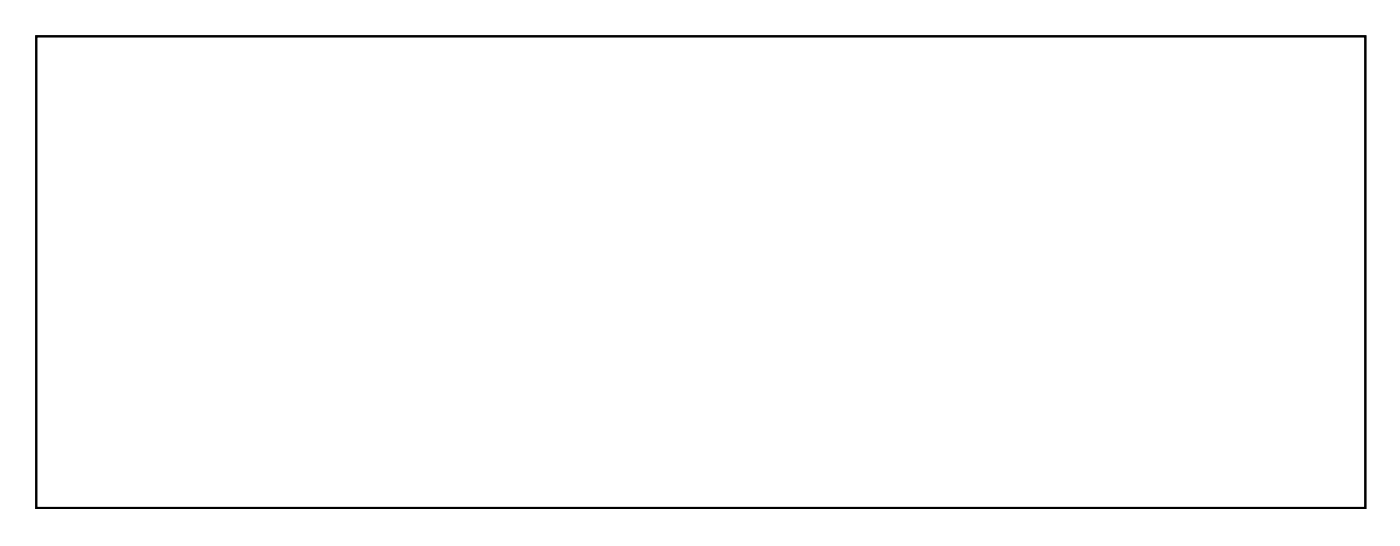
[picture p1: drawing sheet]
<svg xmlns="http://www.w3.org/2000/svg" width="140mm" height="55mm" viewBox="0 0 140 55" stroke-linecap="round" stroke-linejoin="round" font-family="sans-serif">
<path d="M3.6 3.6h133.3v47.3h-133.3z" fill="none" stroke="#000" stroke-width=".2"/>
<path d="M3.6 3.6h133.3v47.3h-133.3zM3.6 3.6v47.3h133.3v-47.3z" fill="#000"/>
<path d="M59.3 9.7h1.4v1.4h-1.4z" fill="#fff"/>
<path d="M59.3 9.7h1.4v1.4h-1.4z" fill="none" stroke="#fff" stroke-width=".76" stroke-linecap="butt"/>
<circle cx="60" cy="10.4" r=".7" fill="#fff"/>
<circle cx="60" cy="10.4" r=".7" fill="none" stroke="#fff" stroke-width=".76" stroke-linecap="butt"/>
<circle cx="62.6" cy="10.4" r=".7" fill="#fff"/>
<circle cx="62.6" cy="10.4" r=".7" fill="none" stroke="#fff" stroke-width=".76" stroke-linecap="butt"/>
<circle cx="65.1" cy="10.4" r=".7" fill="#fff"/>
<circle cx="65.1" cy="10.4" r=".7" fill="none" stroke="#fff" stroke-width=".76" stroke-linecap="butt"/>
<circle cx="67.7" cy="10.4" r=".7" fill="#fff"/>
<circle cx="67.7" cy="10.4" r=".7" fill="none" stroke="#fff" stroke-width=".76" stroke-linecap="butt"/>
<circle cx="70.2" cy="10.4" r=".7" fill="#fff"/>
<circle cx="70.2" cy="10.4" r=".7" fill="none" stroke="#fff" stroke-width=".76" stroke-linecap="butt"/>
<circle cx="72.7" cy="10.4" r=".7" fill="#fff"/>
<circle cx="72.7" cy="10.4" r=".7" fill="none" stroke="#fff" stroke-width=".76" stroke-linecap="butt"/>
<circle cx="75.3" cy="10.4" r=".7" fill="#fff"/>
<circle cx="75.3" cy="10.4" r=".7" fill="none" stroke="#fff" stroke-width=".76" stroke-linecap="butt"/>
<circle cx="77.8" cy="10.4" r=".7" fill="#fff"/>
<circle cx="77.8" cy="10.4" r=".7" fill="none" stroke="#fff" stroke-width=".76" stroke-linecap="butt"/>
<circle cx="80.4" cy="10.4" r=".7" fill="#fff"/>
<circle cx="80.4" cy="10.4" r=".7" fill="none" stroke="#fff" stroke-width=".76" stroke-linecap="butt"/>
<circle cx="82.9" cy="10.4" r=".7" fill="#fff"/>
<circle cx="82.9" cy="10.4" r=".7" fill="none" stroke="#fff" stroke-width=".76" stroke-linecap="butt"/>
<circle cx="85.4" cy="10.4" r=".7" fill="#fff"/>
<circle cx="85.4" cy="10.4" r=".7" fill="none" stroke="#fff" stroke-width=".76" stroke-linecap="butt"/>
<circle cx="88" cy="10.4" r=".7" fill="#fff"/>
<circle cx="88" cy="10.4" r=".7" fill="none" stroke="#fff" stroke-width=".76" stroke-linecap="butt"/>
<circle cx="90.5" cy="10.4" r=".7" fill="#fff"/>
<circle cx="90.5" cy="10.4" r=".7" fill="none" stroke="#fff" stroke-width=".76" stroke-linecap="butt"/>
<circle cx="93.1" cy="10.4" r=".7" fill="#fff"/>
<circle cx="93.1" cy="10.4" r=".7" fill="none" stroke="#fff" stroke-width=".76" stroke-linecap="butt"/>
<circle cx="95.6" cy="10.4" r=".7" fill="#fff"/>
<circle cx="95.6" cy="10.4" r=".7" fill="none" stroke="#fff" stroke-width=".76" stroke-linecap="butt"/>
<circle cx="98.1" cy="10.4" r=".7" fill="#fff"/>
<circle cx="98.1" cy="10.4" r=".7" fill="none" stroke="#fff" stroke-width=".76" stroke-linecap="butt"/>
<circle cx="7" cy="25.7" r="1.1" fill="#fff"/>
<circle cx="7" cy="25.7" r="1.1" fill="none" stroke="#fff" stroke-width=".25"/>
<circle cx="7.1" cy="13.2" r="1.1" fill="#fff"/>
<circle cx="7.1" cy="13.2" r="1.1" fill="none" stroke="#fff" stroke-width=".25"/>
<circle cx="133.5" cy="13.2" r="1.1" fill="#fff"/>
<circle cx="133.5" cy="13.2" r="1.1" fill="none" stroke="#fff" stroke-width=".25"/>
<circle cx="133.5" cy="25.8" r="1.1" fill="#fff"/>
<circle cx="133.5" cy="25.8" r="1.1" fill="none" stroke="#fff" stroke-width=".25"/>
<circle cx="13.4" cy="13.2" r="1" fill="#fff"/>
<circle cx="13.4" cy="13.2" r="1" fill="none" stroke="#fff" stroke-width=".76" stroke-linecap="butt"/>
<circle cx="89.2" cy="24.8" r=".67" fill="#fff"/>
<circle cx="89.2" cy="24.8" r=".67" fill="none" stroke="#fff" stroke-width=".69" stroke-linecap="butt"/>
<path d="M88.5 24.1h1.3v1.4h-1.3z" fill="#fff"/>
<path d="M88.5 24.1h1.3v1.4h-1.3z" fill="none" stroke="#fff" stroke-width=".69" stroke-linecap="butt"/>
<circle cx="86.6" cy="24.8" r=".67" fill="#fff"/>
<circle cx="86.6" cy="24.8" r=".67" fill="none" stroke="#fff" stroke-width=".69" stroke-linecap="butt"/>
<circle cx="84.1" cy="24.8" r=".67" fill="#fff"/>
<circle cx="84.1" cy="24.8" r=".67" fill="none" stroke="#fff" stroke-width=".69" stroke-linecap="butt"/>
<circle cx="81.5" cy="24.8" r=".67" fill="#fff"/>
<circle cx="81.5" cy="24.8" r=".67" fill="none" stroke="#fff" stroke-width=".69" stroke-linecap="butt"/>
<circle cx="79" cy="24.8" r=".67" fill="#fff"/>
<circle cx="79" cy="24.8" r=".67" fill="none" stroke="#fff" stroke-width=".69" stroke-linecap="butt"/>
<circle cx="76.5" cy="24.8" r=".67" fill="#fff"/>
<circle cx="76.5" cy="24.8" r=".67" fill="none" stroke="#fff" stroke-width=".69" stroke-linecap="butt"/>
<circle cx="73.9" cy="24.8" r=".67" fill="#fff"/>
<circle cx="73.9" cy="24.8" r=".67" fill="none" stroke="#fff" stroke-width=".69" stroke-linecap="butt"/>
<circle cx="71.4" cy="24.8" r=".67" fill="#fff"/>
<circle cx="71.4" cy="24.8" r=".67" fill="none" stroke="#fff" stroke-width=".69" stroke-linecap="butt"/>
<circle cx="68.8" cy="24.8" r=".67" fill="#fff"/>
<circle cx="68.8" cy="24.8" r=".67" fill="none" stroke="#fff" stroke-width=".69" stroke-linecap="butt"/>
<circle cx="66.3" cy="24.8" r=".67" fill="#fff"/>
<circle cx="66.3" cy="24.8" r=".67" fill="none" stroke="#fff" stroke-width=".69" stroke-linecap="butt"/>
<circle cx="63.8" cy="24.8" r=".67" fill="#fff"/>
<circle cx="63.8" cy="24.8" r=".67" fill="none" stroke="#fff" stroke-width=".69" stroke-linecap="butt"/>
<circle cx="61.2" cy="24.8" r=".67" fill="#fff"/>
<circle cx="61.2" cy="24.8" r=".67" fill="none" stroke="#fff" stroke-width=".69" stroke-linecap="butt"/>
<circle cx="58.7" cy="24.8" r=".67" fill="#fff"/>
<circle cx="58.7" cy="24.8" r=".67" fill="none" stroke="#fff" stroke-width=".69" stroke-linecap="butt"/>
<circle cx="56.1" cy="24.8" r=".67" fill="#fff"/>
<circle cx="56.1" cy="24.8" r=".67" fill="none" stroke="#fff" stroke-width=".69" stroke-linecap="butt"/>
<circle cx="53.6" cy="24.8" r=".67" fill="#fff"/>
<circle cx="53.6" cy="24.8" r=".67" fill="none" stroke="#fff" stroke-width=".69" stroke-linecap="butt"/>
<circle cx="89.2" cy="40" r=".67" fill="#fff"/>
<circle cx="89.2" cy="40" r=".67" fill="none" stroke="#fff" stroke-width=".69" stroke-linecap="butt"/>
<circle cx="86.6" cy="40" r=".67" fill="#fff"/>
<circle cx="86.6" cy="40" r=".67" fill="none" stroke="#fff" stroke-width=".69" stroke-linecap="butt"/>
<circle cx="84.1" cy="40" r=".67" fill="#fff"/>
<circle cx="84.1" cy="40" r=".67" fill="none" stroke="#fff" stroke-width=".69" stroke-linecap="butt"/>
<circle cx="81.5" cy="40" r=".67" fill="#fff"/>
<circle cx="81.5" cy="40" r=".67" fill="none" stroke="#fff" stroke-width=".69" stroke-linecap="butt"/>
<circle cx="79" cy="40" r=".67" fill="#fff"/>
<circle cx="79" cy="40" r=".67" fill="none" stroke="#fff" stroke-width=".69" stroke-linecap="butt"/>
<circle cx="76.5" cy="40" r=".67" fill="#fff"/>
<circle cx="76.5" cy="40" r=".67" fill="none" stroke="#fff" stroke-width=".69" stroke-linecap="butt"/>
<circle cx="73.9" cy="40" r=".67" fill="#fff"/>
<circle cx="73.9" cy="40" r=".67" fill="none" stroke="#fff" stroke-width=".69" stroke-linecap="butt"/>
<circle cx="71.4" cy="40" r=".67" fill="#fff"/>
<circle cx="71.4" cy="40" r=".67" fill="none" stroke="#fff" stroke-width=".69" stroke-linecap="butt"/>
<circle cx="68.8" cy="40" r=".67" fill="#fff"/>
<circle cx="68.8" cy="40" r=".67" fill="none" stroke="#fff" stroke-width=".69" stroke-linecap="butt"/>
<circle cx="66.3" cy="40" r=".67" fill="#fff"/>
<circle cx="66.3" cy="40" r=".67" fill="none" stroke="#fff" stroke-width=".69" stroke-linecap="butt"/>
<circle cx="63.8" cy="40" r=".67" fill="#fff"/>
<circle cx="63.8" cy="40" r=".67" fill="none" stroke="#fff" stroke-width=".69" stroke-linecap="butt"/>
<circle cx="61.2" cy="40" r=".67" fill="#fff"/>
<circle cx="61.2" cy="40" r=".67" fill="none" stroke="#fff" stroke-width=".69" stroke-linecap="butt"/>
<circle cx="58.7" cy="40" r=".67" fill="#fff"/>
<circle cx="58.7" cy="40" r=".67" fill="none" stroke="#fff" stroke-width=".69" stroke-linecap="butt"/>
<circle cx="56.1" cy="40" r=".67" fill="#fff"/>
<circle cx="56.1" cy="40" r=".67" fill="none" stroke="#fff" stroke-width=".69" stroke-linecap="butt"/>
<circle cx="53.6" cy="40" r=".67" fill="#fff"/>
<circle cx="53.6" cy="40" r=".67" fill="none" stroke="#fff" stroke-width=".69" stroke-linecap="butt"/>
<circle cx="127.4" cy="17.5" r="1" fill="#fff"/>
<circle cx="127.4" cy="17.5" r="1" fill="none" stroke="#fff" stroke-width=".76" stroke-linecap="butt"/>
<circle cx="127.4" cy="21.7" r="1" fill="#fff"/>
<circle cx="127.4" cy="21.7" r="1" fill="none" stroke="#fff" stroke-width=".76" stroke-linecap="butt"/>
<circle cx="38.2" cy="17.5" r=".7" fill="#fff"/>
<circle cx="38.2" cy="17.5" r=".7" fill="none" stroke="#fff" stroke-width=".76" stroke-linecap="butt"/>
<circle cx="38.2" cy="15" r=".7" fill="#fff"/>
<circle cx="38.2" cy="15" r=".7" fill="none" stroke="#fff" stroke-width=".76" stroke-linecap="butt"/>
<circle cx="38.2" cy="12.5" r=".7" fill="#fff"/>
<circle cx="38.2" cy="12.5" r=".7" fill="none" stroke="#fff" stroke-width=".76" stroke-linecap="butt"/>
<circle cx="38.3" cy="21.6" r=".7" fill="#fff"/>
<circle cx="38.3" cy="21.6" r=".7" fill="none" stroke="#fff" stroke-width=".76" stroke-linecap="butt"/>
<circle cx="38.3" cy="24.1" r=".7" fill="#fff"/>
<circle cx="38.3" cy="24.1" r=".7" fill="none" stroke="#fff" stroke-width=".76" stroke-linecap="butt"/>
<circle cx="38.3" cy="26.7" r=".7" fill="#fff"/>
<circle cx="38.3" cy="26.7" r=".7" fill="none" stroke="#fff" stroke-width=".76" stroke-linecap="butt"/>
<circle cx="103.4" cy="21.6" r=".7" fill="#fff"/>
<circle cx="103.4" cy="21.6" r=".7" fill="none" stroke="#fff" stroke-width=".76" stroke-linecap="butt"/>
<circle cx="103.4" cy="24.2" r=".7" fill="#fff"/>
<circle cx="103.4" cy="24.2" r=".7" fill="none" stroke="#fff" stroke-width=".76" stroke-linecap="butt"/>
<circle cx="103.4" cy="26.7" r=".7" fill="#fff"/>
<circle cx="103.4" cy="26.7" r=".7" fill="none" stroke="#fff" stroke-width=".76" stroke-linecap="butt"/>
<circle cx="103.5" cy="17.5" r=".7" fill="#fff"/>
<circle cx="103.5" cy="17.5" r=".7" fill="none" stroke="#fff" stroke-width=".76" stroke-linecap="butt"/>
<circle cx="103.5" cy="15" r=".7" fill="#fff"/>
<circle cx="103.5" cy="15" r=".7" fill="none" stroke="#fff" stroke-width=".76" stroke-linecap="butt"/>
<circle cx="103.5" cy="12.5" r=".7" fill="#fff"/>
<circle cx="103.5" cy="12.5" r=".7" fill="none" stroke="#fff" stroke-width=".76" stroke-linecap="butt"/>
<circle cx="79.2" cy="18.2" r=".7" fill="#fff"/>
<circle cx="79.2" cy="18.2" r=".7" fill="none" stroke="#fff" stroke-width=".76" stroke-linecap="butt"/>
<circle cx="69.1" cy="18.2" r=".7" fill="#fff"/>
<circle cx="69.1" cy="18.2" r=".7" fill="none" stroke="#fff" stroke-width=".76" stroke-linecap="butt"/>
<circle cx="79.4" cy="20.6" r=".7" fill="#fff"/>
<circle cx="79.4" cy="20.6" r=".7" fill="none" stroke="#fff" stroke-width=".76" stroke-linecap="butt"/>
<circle cx="69.2" cy="20.6" r=".7" fill="#fff"/>
<circle cx="69.2" cy="20.6" r=".7" fill="none" stroke="#fff" stroke-width=".76" stroke-linecap="butt"/>
<circle cx="44" cy="28.1" r=".7" fill="#fff"/>
<circle cx="44" cy="28.1" r=".7" fill="none" stroke="#fff" stroke-width=".76" stroke-linecap="butt"/>
<circle cx="54.1" cy="28.1" r=".7" fill="#fff"/>
<circle cx="54.1" cy="28.1" r=".7" fill="none" stroke="#fff" stroke-width=".76" stroke-linecap="butt"/>
<circle cx="51" cy="21.2" r=".7" fill="#fff"/>
<circle cx="51" cy="21.2" r=".7" fill="none" stroke="#fff" stroke-width=".76" stroke-linecap="butt"/>
<circle cx="61.2" cy="21.2" r=".7" fill="#fff"/>
<circle cx="61.2" cy="21.2" r=".7" fill="none" stroke="#fff" stroke-width=".76" stroke-linecap="butt"/>
<circle cx="127.5" cy="13.3" r="1" fill="#fff"/>
<circle cx="127.5" cy="13.3" r="1" fill="none" stroke="#fff" stroke-width=".76" stroke-linecap="butt"/>
<circle cx="18.9" cy="13.3" r="1" fill="#fff"/>
<circle cx="18.9" cy="13.3" r="1" fill="none" stroke="#fff" stroke-width=".76" stroke-linecap="butt"/>
<circle cx="121.9" cy="13.3" r="1" fill="#fff"/>
<circle cx="121.9" cy="13.3" r="1" fill="none" stroke="#fff" stroke-width=".76" stroke-linecap="butt"/>
<circle cx="13.4" cy="21.7" r="1" fill="#fff"/>
<circle cx="13.4" cy="21.7" r="1" fill="none" stroke="#fff" stroke-width=".76" stroke-linecap="butt"/>
<circle cx="122" cy="25.9" r="1" fill="#fff"/>
<circle cx="122" cy="25.9" r="1" fill="none" stroke="#fff" stroke-width=".76" stroke-linecap="butt"/>
<circle cx="18.9" cy="25.9" r="1" fill="#fff"/>
<circle cx="18.9" cy="25.9" r="1" fill="none" stroke="#fff" stroke-width=".76" stroke-linecap="butt"/>
<circle cx="13.4" cy="17.5" r="1" fill="#fff"/>
<circle cx="13.4" cy="17.5" r="1" fill="none" stroke="#fff" stroke-width=".76" stroke-linecap="butt"/>
<circle cx="121.9" cy="17.5" r="1" fill="#fff"/>
<circle cx="121.9" cy="17.5" r="1" fill="none" stroke="#fff" stroke-width=".76" stroke-linecap="butt"/>
<circle cx="122" cy="21.7" r="1" fill="#fff"/>
<circle cx="122" cy="21.7" r="1" fill="none" stroke="#fff" stroke-width=".76" stroke-linecap="butt"/>
<circle cx="18.9" cy="21.7" r="1" fill="#fff"/>
<circle cx="18.9" cy="21.7" r="1" fill="none" stroke="#fff" stroke-width=".76" stroke-linecap="butt"/>
<circle cx="18.9" cy="17.5" r="1" fill="#fff"/>
<circle cx="18.9" cy="17.5" r="1" fill="none" stroke="#fff" stroke-width=".76" stroke-linecap="butt"/>
<circle cx="13.4" cy="25.9" r="1" fill="#fff"/>
<circle cx="13.4" cy="25.9" r="1" fill="none" stroke="#fff" stroke-width=".76" stroke-linecap="butt"/>
<circle cx="127.4" cy="25.9" r="1" fill="#fff"/>
<circle cx="127.4" cy="25.9" r="1" fill="none" stroke="#fff" stroke-width=".76" stroke-linecap="butt"/>
<path d="M46.2 13.8h1.6v1.6h-1.6z" fill="#fff"/>
<path d="M46.2 13.8h1.6v1.6h-1.6z" fill="none" stroke="#fff" stroke-width=".76" stroke-linecap="butt"/>
<circle cx="47" cy="14.6" r=".76" fill="#fff"/>
<circle cx="47" cy="14.6" r=".76" fill="none" stroke="#fff" stroke-width=".76" stroke-linecap="butt"/>
<circle cx="47" cy="11.1" r=".76" fill="#fff"/>
<circle cx="47" cy="11.1" r=".76" fill="none" stroke="#fff" stroke-width=".76" stroke-linecap="butt"/>
<path d="M18.7 35.2h1.4v1.4h-1.4z" fill="#fff"/>
<path d="M18.7 35.2h1.4v1.4h-1.4z" fill="none" stroke="#fff" stroke-width=".76" stroke-linecap="butt"/>
<circle cx="19.4" cy="35.9" r=".7" fill="#fff"/>
<circle cx="19.4" cy="35.9" r=".7" fill="none" stroke="#fff" stroke-width=".76" stroke-linecap="butt"/>
<circle cx="27" cy="35.9" r=".7" fill="#fff"/>
<circle cx="27" cy="35.9" r=".7" fill="none" stroke="#fff" stroke-width=".76" stroke-linecap="butt"/>
<circle cx="19.4" cy="38.4" r=".7" fill="#fff"/>
<circle cx="19.4" cy="38.4" r=".7" fill="none" stroke="#fff" stroke-width=".76" stroke-linecap="butt"/>
<circle cx="27" cy="38.4" r=".7" fill="#fff"/>
<circle cx="27" cy="38.4" r=".7" fill="none" stroke="#fff" stroke-width=".76" stroke-linecap="butt"/>
<circle cx="19.4" cy="41" r=".7" fill="#fff"/>
<circle cx="19.4" cy="41" r=".7" fill="none" stroke="#fff" stroke-width=".76" stroke-linecap="butt"/>
<circle cx="27" cy="41" r=".7" fill="#fff"/>
<circle cx="27" cy="41" r=".7" fill="none" stroke="#fff" stroke-width=".76" stroke-linecap="butt"/>
<circle cx="19.4" cy="43.5" r=".7" fill="#fff"/>
<circle cx="19.4" cy="43.5" r=".7" fill="none" stroke="#fff" stroke-width=".76" stroke-linecap="butt"/>
<circle cx="27" cy="43.5" r=".7" fill="#fff"/>
<circle cx="27" cy="43.5" r=".7" fill="none" stroke="#fff" stroke-width=".76" stroke-linecap="butt"/>
<circle cx="95.7" cy="13.8" r=".7" fill="#fff"/>
<circle cx="95.7" cy="13.8" r=".7" fill="none" stroke="#fff" stroke-width=".76" stroke-linecap="butt"/>
<circle cx="95.7" cy="23.9" r=".7" fill="#fff"/>
<circle cx="95.7" cy="23.9" r=".7" fill="none" stroke="#fff" stroke-width=".76" stroke-linecap="butt"/>
<circle cx="37.6" cy="33.6" r=".7" fill="#fff"/>
<circle cx="37.6" cy="33.6" r=".7" fill="none" stroke="#fff" stroke-width=".76" stroke-linecap="butt"/>
<circle cx="44.8" cy="40.8" r=".7" fill="#fff"/>
<circle cx="44.8" cy="40.8" r=".7" fill="none" stroke="#fff" stroke-width=".76" stroke-linecap="butt"/>
<circle cx="107.2" cy="40.4" r=".7" fill="#fff"/>
<circle cx="107.2" cy="40.4" r=".7" fill="none" stroke="#fff" stroke-width=".76" stroke-linecap="butt"/>
<circle cx="97.1" cy="40.4" r=".7" fill="#fff"/>
<circle cx="97.1" cy="40.4" r=".7" fill="none" stroke="#fff" stroke-width=".76" stroke-linecap="butt"/>
<circle cx="33.4" cy="33.5" r=".7" fill="#fff"/>
<circle cx="33.4" cy="33.5" r=".7" fill="none" stroke="#fff" stroke-width=".76" stroke-linecap="butt"/>
<circle cx="40.6" cy="40.7" r=".7" fill="#fff"/>
<circle cx="40.6" cy="40.7" r=".7" fill="none" stroke="#fff" stroke-width=".76" stroke-linecap="butt"/>
<circle cx="118.1" cy="17.6" r=".7" fill="#fff"/>
<circle cx="118.1" cy="17.6" r=".7" fill="none" stroke="#fff" stroke-width=".76" stroke-linecap="butt"/>
<circle cx="108" cy="17.6" r=".7" fill="#fff"/>
<circle cx="108" cy="17.6" r=".7" fill="none" stroke="#fff" stroke-width=".76" stroke-linecap="butt"/>
<circle cx="111.1" cy="36" r=".7" fill="#fff"/>
<circle cx="111.1" cy="36" r=".7" fill="none" stroke="#fff" stroke-width=".76" stroke-linecap="butt"/>
<circle cx="121.3" cy="36" r=".7" fill="#fff"/>
<circle cx="121.3" cy="36" r=".7" fill="none" stroke="#fff" stroke-width=".76" stroke-linecap="butt"/>
<circle cx="118.1" cy="21.6" r=".7" fill="#fff"/>
<circle cx="118.1" cy="21.6" r=".7" fill="none" stroke="#fff" stroke-width=".76" stroke-linecap="butt"/>
<circle cx="108" cy="21.6" r=".7" fill="#fff"/>
<circle cx="108" cy="21.6" r=".7" fill="none" stroke="#fff" stroke-width=".76" stroke-linecap="butt"/>
<circle cx="22.6" cy="17.5" r=".7" fill="#fff"/>
<circle cx="22.6" cy="17.5" r=".7" fill="none" stroke="#fff" stroke-width=".76" stroke-linecap="butt"/>
<circle cx="32.8" cy="17.5" r=".7" fill="#fff"/>
<circle cx="32.8" cy="17.5" r=".7" fill="none" stroke="#fff" stroke-width=".76" stroke-linecap="butt"/>
<circle cx="22.7" cy="21.5" r=".7" fill="#fff"/>
<circle cx="22.7" cy="21.5" r=".7" fill="none" stroke="#fff" stroke-width=".76" stroke-linecap="butt"/>
<circle cx="32.8" cy="21.5" r=".7" fill="#fff"/>
<circle cx="32.8" cy="21.5" r=".7" fill="none" stroke="#fff" stroke-width=".76" stroke-linecap="butt"/>
<circle cx="100.8" cy="36" r=".74" fill="#fff"/>
<circle cx="100.8" cy="36" r=".74" fill="none" stroke="#fff" stroke-width=".76" stroke-linecap="butt"/>
<circle cx="103.3" cy="36" r=".74" fill="#fff"/>
<circle cx="103.3" cy="36" r=".74" fill="none" stroke="#fff" stroke-width=".76" stroke-linecap="butt"/>
<circle cx="97.1" cy="44.5" r=".74" fill="#fff"/>
<circle cx="97.1" cy="44.5" r=".74" fill="none" stroke="#fff" stroke-width=".76" stroke-linecap="butt"/>
<circle cx="94.6" cy="44.5" r=".74" fill="#fff"/>
<circle cx="94.6" cy="44.5" r=".74" fill="none" stroke="#fff" stroke-width=".76" stroke-linecap="butt"/>
<circle cx="97.2" cy="47.5" r=".7" fill="#fff"/>
<circle cx="97.2" cy="47.5" r=".7" fill="none" stroke="#fff" stroke-width=".76" stroke-linecap="butt"/>
<path d="M96.5 54.7a.82 .82 0 0 1 1.4 0z" fill-rule="evenodd" fill="#fff"/>
<path d="M96.6 54.7a.69 .69 0 0 1 .6-.4 .69 .69 0 0 1 .7 .4" fill="none" stroke="#fff" stroke-width=".76" stroke-linecap="butt"/>
<circle cx="94.5" cy="47.5" r=".7" fill="#fff"/>
<circle cx="94.5" cy="47.5" r=".7" fill="none" stroke="#fff" stroke-width=".76" stroke-linecap="butt"/>
<path d="M93.8 54.7a.91 .91 0 0 1 1.4 0z" fill-rule="evenodd" fill="#fff"/>
<path d="M94 54.7a.67 .67 0 0 1 1.1 0" fill="none" stroke="#fff" stroke-width=".76" stroke-linecap="butt"/>
<circle cx="13" cy="42.5" r="1.83" fill="#fff"/>
<circle cx="13" cy="42.5" r="1.83" fill="none" stroke="#fff" stroke-width=".91" stroke-linecap="butt"/>
<circle cx="7" cy="42.5" r="1.83" fill="#fff"/>
<circle cx="7" cy="42.5" r="1.83" fill="none" stroke="#fff" stroke-width=".91" stroke-linecap="butt"/>
<circle cx="10" cy="47.2" r="1.83" fill="#fff"/>
<circle cx="10" cy="47.2" r="1.83" fill="none" stroke="#fff" stroke-width=".91" stroke-linecap="butt"/>
</svg>
